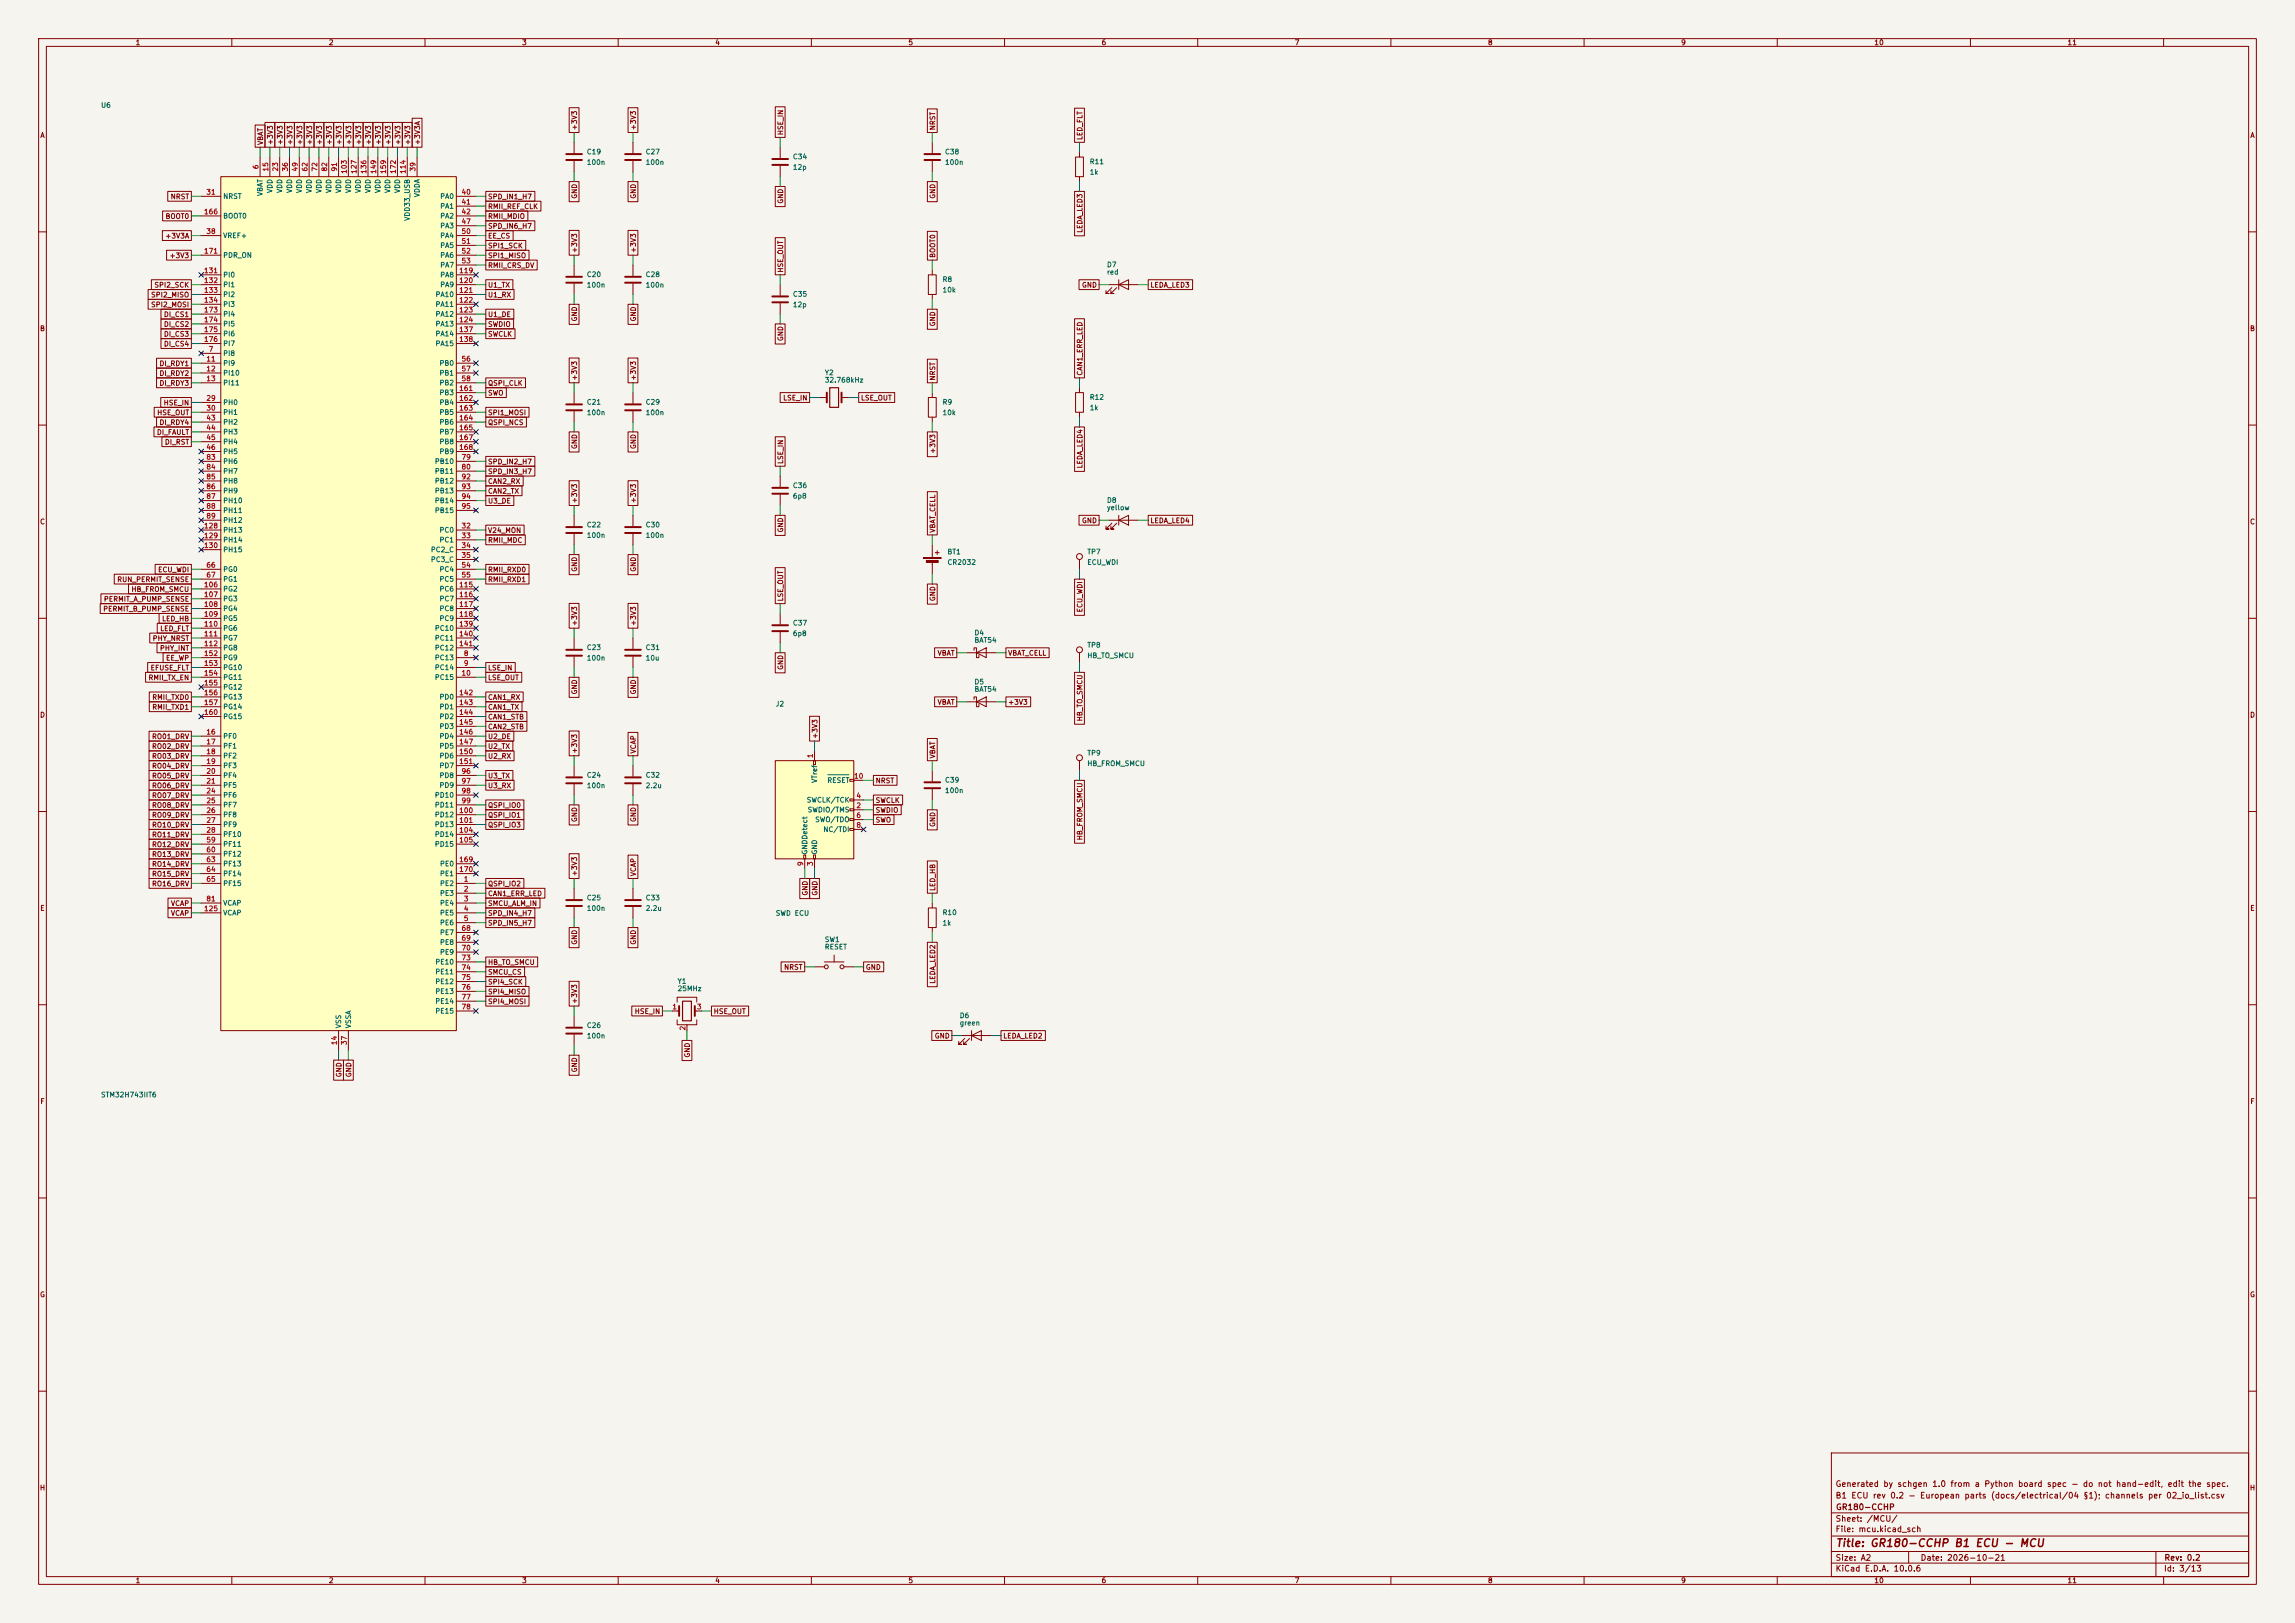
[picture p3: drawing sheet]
<svg xmlns="http://www.w3.org/2000/svg" width="594mm" height="420mm" viewBox="0 0 594 420" stroke-linecap="round" stroke-linejoin="round" font-family="sans-serif">
<defs><g id="words">
<text font-size="2" fill="#840000" x="475" y="400.8">Title: GR180-CCHP B1 ECU - MCU</text>
<g font-size="1.5" fill="#840000">
<text x="475" y="388.1">B1 ECU rev 0.2 - European parts (docs/electrical/04 §1); channels per 02_io_list.csv</text>
<text x="475" y="385.1">Generated by schgen 1.0 from a Python board spec - do not hand-edit, edit the spec.</text>
<text x="475" y="394.1">Sheet: /MCU/</text>
<text x="475.1" y="391.1">GR180-CCHP</text>
<text x="475" y="396.8">File: mcu.kicad_sch</text>
<text x="475" y="407">KiCad E.D.A. 10.0.6</text>
<text x="475" y="404.2">Size: A2</text>
<text x="497" y="404.2">Date: 2026-10-21</text>
<text x="560" y="407">Id: 3/13</text>
<text x="560.1" y="404.2">Rev: 0.2</text>
</g>
<g font-size="1.3" fill="#840000">
<text x="35" y="12">1</text>
<text x="85" y="12">2</text>
<text x="135" y="12">3</text>
<text x="185" y="12">4</text>
<text x="235" y="12">5</text>
<text x="285" y="12">6</text>
<text x="335" y="12">7</text>
<text x="385" y="12">8</text>
<text x="435" y="12">9</text>
<text x="485" y="12">10</text>
<text x="535" y="12">11</text>
<text x="10.3" y="36">A</text>
<text x="149.6" y="33.8" transform="rotate(-90 149.6 33.8)">+3V3</text>
<text x="164.9" y="33.8" transform="rotate(-90 164.9 33.8)">+3V3</text>
<text x="203" y="35.1" transform="rotate(-90 203 35.1)">HSE_IN</text>
<text x="242.4" y="33.8" transform="rotate(-90 242.4 33.8)">NRST</text>
<text x="582.3" y="36">A</text>
<text x="68.4" y="37.7" transform="rotate(-90 68.4 37.7)">VBAT</text>
<text x="70.9" y="37.7" transform="rotate(-90 70.9 37.7)">+3V3</text>
<text x="73.4" y="37.7" transform="rotate(-90 73.4 37.7)">+3V3</text>
<text x="76" y="37.7" transform="rotate(-90 76 37.7)">+3V3</text>
<text x="78.5" y="37.7" transform="rotate(-90 78.5 37.7)">+3V3</text>
<text x="81.1" y="37.7" transform="rotate(-90 81.1 37.7)">+3V3</text>
<text x="83.6" y="37.7" transform="rotate(-90 83.6 37.7)">+3V3</text>
<text x="86.1" y="37.7" transform="rotate(-90 86.1 37.7)">+3V3</text>
<text x="88.7" y="37.7" transform="rotate(-90 88.7 37.7)">+3V3</text>
<text x="91.2" y="37.7" transform="rotate(-90 91.2 37.7)">+3V3</text>
<text x="93.8" y="37.7" transform="rotate(-90 93.8 37.7)">+3V3</text>
<text x="96.3" y="37.7" transform="rotate(-90 96.3 37.7)">+3V3</text>
<text x="98.8" y="37.7" transform="rotate(-90 98.8 37.7)">+3V3</text>
<text x="101.4" y="37.7" transform="rotate(-90 101.4 37.7)">+3V3</text>
<text x="103.9" y="37.7" transform="rotate(-90 103.9 37.7)">+3V3</text>
<text x="106.5" y="37.7" transform="rotate(-90 106.5 37.7)">+3V3</text>
<text x="109" y="37.7" transform="rotate(-90 109 37.7)">+3V3A</text>
<text x="280.5" y="36.4" transform="rotate(-90 280.5 36.4)">LED_FLT</text>
<text x="44" y="51.9">NRST</text>
<text x="126.2" y="51.9">SPD_IN1_H7</text>
<text x="149.6" y="51.6" transform="rotate(-90 149.6 51.6)">GND</text>
<text x="164.9" y="51.6" transform="rotate(-90 164.9 51.6)">GND</text>
<text x="203" y="52.8" transform="rotate(-90 203 52.8)">GND</text>
<text x="242.4" y="51.6" transform="rotate(-90 242.4 51.6)">GND</text>
<text x="42.7" y="56.9">BOOT0</text>
<text x="126.2" y="54.4">RMII_REF_CLK</text>
<text x="126.2" y="56.9">RMII_MDIO</text>
<text x="126.2" y="59.5">SPD_IN6_H7</text>
<text x="42.7" y="62">+3V3A</text>
<text x="126.2" y="62">EE_CS</text>
<text x="126.2" y="64.6">SPI1_SCK</text>
<text x="149.6" y="65.6" transform="rotate(-90 149.6 65.6)">+3V3</text>
<text x="164.9" y="65.6" transform="rotate(-90 164.9 65.6)">+3V3</text>
<text x="280.5" y="60.4" transform="rotate(-90 280.5 60.4)">LEDA_LED3</text>
<text x="43.7" y="67.1">+3V3</text>
<text x="126.2" y="67.1">SPI1_MISO</text>
<text x="126.2" y="69.6">RMII_CRS_DV</text>
<text x="203" y="70.7" transform="rotate(-90 203 70.7)">HSE_OUT</text>
<text x="242.4" y="66.9" transform="rotate(-90 242.4 66.9)">BOOT0</text>
<text x="39" y="77.3">SPI2_MISO</text>
<text x="39.8" y="74.7">SPI2_SCK</text>
<text x="126.2" y="74.7">U1_TX</text>
<text x="126.2" y="77.3">U1_RX</text>
<text x="279.9" y="74.7">GND</text>
<text x="297.6" y="74.7">LEDA_LED3</text>
<text x="39" y="79.8">SPI2_MOSI</text>
<text x="42.3" y="82.3">DI_CS1</text>
<text x="126.2" y="82.3">U1_DE</text>
<text x="149.6" y="83.3" transform="rotate(-90 149.6 83.3)">GND</text>
<text x="164.9" y="83.3" transform="rotate(-90 164.9 83.3)">GND</text>
<text x="10.2" y="86">B</text>
<text x="42.3" y="84.9">DI_CS2</text>
<text x="42.3" y="87.4">DI_CS3</text>
<text x="42.3" y="90">DI_CS4</text>
<text x="126.2" y="87.4">SWCLK</text>
<text x="126.2" y="84.9">SWDIO</text>
<text x="203" y="88.4" transform="rotate(-90 203 88.4)">GND</text>
<text x="242.4" y="84.6" transform="rotate(-90 242.4 84.6)">GND</text>
<text x="582.2" y="86">B</text>
<text x="41.1" y="95">DI_RDY1</text>
<text x="41.1" y="97.6">DI_RDY2</text>
<text x="41.1" y="100.1">DI_RDY3</text>
<text x="126.2" y="100.1">QSPI_CLK</text>
<text x="149.6" y="98.6" transform="rotate(-90 149.6 98.6)">+3V3</text>
<text x="164.9" y="98.6" transform="rotate(-90 164.9 98.6)">+3V3</text>
<text x="242.4" y="98.6" transform="rotate(-90 242.4 98.6)">NRST</text>
<text x="280.5" y="97.3" transform="rotate(-90 280.5 97.3)">CAN1_ERR_LED</text>
<text x="40.5" y="107.7">HSE_OUT</text>
<text x="42.2" y="105.2">HSE_IN</text>
<text x="126.2" y="107.7">SPI1_MOSI</text>
<text x="126.2" y="102.7">SWO</text>
<text x="202.6" y="103.9">LSE_IN</text>
<text x="222.7" y="103.9">LSE_OUT</text>
<text x="40.5" y="112.8">DI_FAULT</text>
<text x="41.1" y="110.3">DI_RDY4</text>
<text x="126.2" y="110.3">QSPI_NCS</text>
<text x="42.5" y="115.4">DI_RST</text>
<text x="149.6" y="116.3" transform="rotate(-90 149.6 116.3)">GND</text>
<text x="164.9" y="116.3" transform="rotate(-90 164.9 116.3)">GND</text>
<text x="242.4" y="117.5" transform="rotate(-90 242.4 117.5)">+3V3</text>
<text x="126.2" y="125.5">CAN2_RX</text>
<text x="126.2" y="123">SPD_IN3_H7</text>
<text x="126.2" y="120.4">SPD_IN2_H7</text>
<text x="203" y="120.2" transform="rotate(-90 203 120.2)">LSE_IN</text>
<text x="280.5" y="121.4" transform="rotate(-90 280.5 121.4)">LEDA_LED4</text>
<text x="126.2" y="130.6">U3_DE</text>
<text x="126.2" y="128.1">CAN2_TX</text>
<text x="149.6" y="130.4" transform="rotate(-90 149.6 130.4)">+3V3</text>
<text x="164.9" y="130.4" transform="rotate(-90 164.9 130.4)">+3V3</text>
<text x="10.2" y="136">C</text>
<text x="203" y="137.9" transform="rotate(-90 203 137.9)">GND</text>
<text x="242.4" y="138" transform="rotate(-90 242.4 138)">VBAT_CELL</text>
<text x="279.9" y="135.7">GND</text>
<text x="297.6" y="135.7">LEDA_LED4</text>
<text x="582.2" y="136">C</text>
<text x="126.2" y="138.2">V24_MON</text>
<text x="126.2" y="140.8">RMII_MDC</text>
<text x="40.8" y="148.4">ECU_WDI</text>
<text x="126.2" y="148.4">RMII_RXD0</text>
<text x="149.6" y="148.1" transform="rotate(-90 149.6 148.1)">GND</text>
<text x="164.9" y="148.1" transform="rotate(-90 164.9 148.1)">GND</text>
<text x="26.8" y="156">PERMIT_A_PUMP_SENSE</text>
<text x="30.2" y="150.9">RUN_PERMIT_SENSE</text>
<text x="33.9" y="153.5">HB_FROM_SMCU</text>
<text x="126.2" y="150.9">RMII_RXD1</text>
<text x="203" y="155.8" transform="rotate(-90 203 155.8)">LSE_OUT</text>
<text x="242.4" y="155.7" transform="rotate(-90 242.4 155.7)">GND</text>
<text x="26.6" y="158.5">PERMIT_B_PUMP_SENSE</text>
<text x="41.8" y="161.1">LED_HB</text>
<text x="280.5" y="158.6" transform="rotate(-90 280.5 158.6)">ECU_WDI</text>
<text x="39.4" y="166.2">PHY_NRST</text>
<text x="41.3" y="163.6">LED_FLT</text>
<text x="149.6" y="162.1" transform="rotate(-90 149.6 162.1)">+3V3</text>
<text x="164.9" y="162.1" transform="rotate(-90 164.9 162.1)">+3V3</text>
<text x="38.8" y="173.8">EFUSE_FLT</text>
<text x="41.3" y="168.7">PHY_INT</text>
<text x="42.8" y="171.2">EE_WP</text>
<text x="126.2" y="173.8">LSE_IN</text>
<text x="203" y="173.5" transform="rotate(-90 203 173.5)">GND</text>
<text x="242.5" y="170">VBAT</text>
<text x="260.8" y="170">VBAT_CELL</text>
<text x="38.3" y="176.3">RMII_TX_EN</text>
<text x="126.2" y="176.3">LSE_OUT</text>
<text x="149.6" y="179.8" transform="rotate(-90 149.6 179.8)">GND</text>
<text x="164.9" y="179.8" transform="rotate(-90 164.9 179.8)">GND</text>
<text x="10.2" y="186">D</text>
<text x="39.3" y="181.4">RMII_TXD0</text>
<text x="39.3" y="183.9">RMII_TXD1</text>
<text x="126.2" y="181.4">CAN1_RX</text>
<text x="126.2" y="183.9">CAN1_TX</text>
<text x="242.5" y="182.7">VBAT</text>
<text x="260.8" y="182.7">+3V3</text>
<text x="582.2" y="186">D</text>
<text x="39.2" y="191.6">RO01_DRV</text>
<text x="126.2" y="186.5">CAN1_STB</text>
<text x="126.2" y="189">CAN2_STB</text>
<text x="126.2" y="191.6">U2_DE</text>
<text x="211.9" y="191.3" transform="rotate(-90 211.9 191.3)">+3V3</text>
<text x="280.5" y="186.8" transform="rotate(-90 280.5 186.8)">HB_TO_SMCU</text>
<text x="39.2" y="194.1">RO02_DRV</text>
<text x="39.2" y="196.6">RO03_DRV</text>
<text x="126.2" y="194.1">U2_TX</text>
<text x="126.2" y="196.6">U2_RX</text>
<text x="149.6" y="195.1" transform="rotate(-90 149.6 195.1)">+3V3</text>
<text x="164.9" y="195.1" transform="rotate(-90 164.9 195.1)">VCAP</text>
<text x="242.4" y="196.4" transform="rotate(-90 242.4 196.4)">VBAT</text>
<text x="39.2" y="199.2">RO04_DRV</text>
<text x="39.2" y="201.7">RO05_DRV</text>
<text x="126.2" y="201.7">U3_TX</text>
<text x="226.5" y="203">NRST</text>
<text x="39.2" y="204.3">RO06_DRV</text>
<text x="39.2" y="206.8">RO07_DRV</text>
<text x="39.2" y="209.3">RO08_DRV</text>
<text x="126.2" y="204.3">U3_RX</text>
<text x="126.2" y="209.3">QSPI_IO0</text>
<text x="226.5" y="208.1">SWCLK</text>
<text x="39.2" y="211.9">RO09_DRV</text>
<text x="39.2" y="214.4">RO10_DRV</text>
<text x="126.2" y="211.9">QSPI_IO1</text>
<text x="126.2" y="214.4">QSPI_IO3</text>
<text x="149.6" y="212.9" transform="rotate(-90 149.6 212.9)">GND</text>
<text x="164.9" y="212.9" transform="rotate(-90 164.9 212.9)">GND</text>
<text x="226.5" y="213.1">SWO</text>
<text x="226.5" y="210.6">SWDIO</text>
<text x="242.4" y="214.1" transform="rotate(-90 242.4 214.1)">GND</text>
<text x="39.2" y="217">RO11_DRV</text>
<text x="39.2" y="219.5">RO12_DRV</text>
<text x="280.5" y="217.6" transform="rotate(-90 280.5 217.6)">HB_FROM_SMCU</text>
<text x="39.2" y="222">RO13_DRV</text>
<text x="39.2" y="224.6">RO14_DRV</text>
<text x="39.2" y="227.1">RO15_DRV</text>
<text x="149.6" y="226.9" transform="rotate(-90 149.6 226.9)">+3V3</text>
<text x="164.9" y="226.9" transform="rotate(-90 164.9 226.9)">VCAP</text>
<text x="39.2" y="229.7">RO16_DRV</text>
<text x="126.2" y="229.7">QSPI_IO2</text>
<text x="126.2" y="232.2">CAN1_ERR_LED</text>
<text x="209.3" y="231.9" transform="rotate(-90 209.3 231.9)">GND</text>
<text x="211.9" y="231.9" transform="rotate(-90 211.9 231.9)">GND</text>
<text x="242.4" y="230.7" transform="rotate(-90 242.4 230.7)">LED_HB</text>
<text x="10.3" y="236">E</text>
<text x="44.1" y="237.3">VCAP</text>
<text x="44.1" y="234.7">VCAP</text>
<text x="126.2" y="234.7">SMCU_ALM_IN</text>
<text x="126.2" y="237.3">SPD_IN4_H7</text>
<text x="126.2" y="239.8">SPD_IN5_H7</text>
<text x="582.3" y="236">E</text>
<text x="149.6" y="244.6" transform="rotate(-90 149.6 244.6)">GND</text>
<text x="164.9" y="244.6" transform="rotate(-90 164.9 244.6)">GND</text>
<text x="126.2" y="250">HB_TO_SMCU</text>
<text x="202.8" y="251.2">NRST</text>
<text x="224" y="251.2">GND</text>
<text x="126.2" y="252.5">SMCU_CS</text>
<text x="126.2" y="255.1">SPI4_SCK</text>
<text x="126.2" y="257.6">SPI4_MISO</text>
<text x="242.4" y="254.7" transform="rotate(-90 242.4 254.7)">LEDA_LED2</text>
<text x="126.2" y="260.1">SPI4_MOSI</text>
<text x="149.6" y="259.9" transform="rotate(-90 149.6 259.9)">+3V3</text>
<text x="164.2" y="262.7">HSE_IN</text>
<text x="184.6" y="262.7">HSE_OUT</text>
<text x="241.8" y="269">GND</text>
<text x="259.5" y="269">LEDA_LED2</text>
<text x="178.9" y="273.8" transform="rotate(-90 178.9 273.8)">GND</text>
<text x="88.7" y="278.9" transform="rotate(-90 88.7 278.9)">GND</text>
<text x="91.2" y="278.9" transform="rotate(-90 91.2 278.9)">GND</text>
<text x="149.6" y="277.6" transform="rotate(-90 149.6 277.6)">GND</text>
<text x="10.3" y="286">F</text>
<text x="582.3" y="286">F</text>
<text x="10.2" y="336">G</text>
<text x="582.2" y="336">G</text>
<text x="10.2" y="386">H</text>
<text x="582.2" y="386">H</text>
<text x="35" y="410">1</text>
<text x="85" y="410">2</text>
<text x="135" y="410">3</text>
<text x="185" y="410">4</text>
<text x="235" y="410">5</text>
<text x="285" y="410">6</text>
<text x="335" y="410">7</text>
<text x="385" y="410">8</text>
<text x="435" y="410">9</text>
<text x="485" y="410">10</text>
<text x="535" y="410">11</text>
</g>
<g font-size="1.3" fill="#006464">
<text x="26" y="28.2">U6</text>
<text x="151.7" y="40.2">C19</text>
<text x="167" y="40.2">C27</text>
<text x="205.1" y="41.5">C34</text>
<text x="244.5" y="40.2">C38</text>
<text x="151.7" y="43">100n</text>
<text x="167" y="43">100n</text>
<text x="205.1" y="44.2">12p</text>
<text x="244.5" y="43">100n</text>
<text x="281.9" y="42.8">R11</text>
<text x="281.9" y="45.5">1k</text>
<text x="57.6" y="51.8">NRST</text>
<text x="68.3" y="50.9" transform="rotate(-90 68.3 50.9)">VBAT</text>
<text x="70.8" y="50.1" transform="rotate(-90 70.8 50.1)">VDD</text>
<text x="73.4" y="50.1" transform="rotate(-90 73.4 50.1)">VDD</text>
<text x="75.9" y="50.1" transform="rotate(-90 75.9 50.1)">VDD</text>
<text x="78.4" y="50.1" transform="rotate(-90 78.4 50.1)">VDD</text>
<text x="81" y="50.1" transform="rotate(-90 81 50.1)">VDD</text>
<text x="83.5" y="50.1" transform="rotate(-90 83.5 50.1)">VDD</text>
<text x="86.1" y="50.1" transform="rotate(-90 86.1 50.1)">VDD</text>
<text x="88.6" y="50.1" transform="rotate(-90 88.6 50.1)">VDD</text>
<text x="91.1" y="50.1" transform="rotate(-90 91.1 50.1)">VDD</text>
<text x="93.7" y="50.1" transform="rotate(-90 93.7 50.1)">VDD</text>
<text x="96.2" y="50.1" transform="rotate(-90 96.2 50.1)">VDD</text>
<text x="98.8" y="50.1" transform="rotate(-90 98.8 50.1)">VDD</text>
<text x="101.3" y="50.1" transform="rotate(-90 101.3 50.1)">VDD</text>
<text x="103.8" y="50.1" transform="rotate(-90 103.8 50.1)">VDD</text>
<text x="108.9" y="51.2" transform="rotate(-90 108.9 51.2)">VDDA</text>
<text x="113.8" y="51.8">PA0</text>
<text x="57.6" y="56.8">BOOT0</text>
<text x="106.4" y="57.3" transform="rotate(-90 106.4 57.3)">VDD33_USB</text>
<text x="113.8" y="54.3">PA1</text>
<text x="113.8" y="56.8">PA2</text>
<text x="113.8" y="59.4">PA3</text>
<text x="57.6" y="61.9">VREF+</text>
<text x="113.8" y="61.9">PA4</text>
<text x="113.8" y="64.5">PA5</text>
<text x="57.6" y="67">PDR_ON</text>
<text x="113.8" y="67">PA6</text>
<text x="113.8" y="69.5">PA7</text>
<text x="151.7" y="72">C20</text>
<text x="167" y="72">C28</text>
<text x="286.4" y="69.5">D7</text>
<text x="286.4" y="71.4">red</text>
<text x="57.6" y="72.1">PI0</text>
<text x="57.6" y="74.6">PI1</text>
<text x="57.6" y="77.2">PI2</text>
<text x="112.6" y="77.2">PA10</text>
<text x="113.8" y="72.1">PA8</text>
<text x="113.8" y="74.6">PA9</text>
<text x="151.7" y="74.7">100n</text>
<text x="167" y="74.7">100n</text>
<text x="205.1" y="77.1">C35</text>
<text x="243.8" y="73.3">R8</text>
<text x="243.8" y="76">10k</text>
<text x="57.6" y="79.7">PI3</text>
<text x="57.6" y="82.2">PI4</text>
<text x="112.6" y="79.7">PA11</text>
<text x="112.6" y="82.2">PA12</text>
<text x="205.1" y="79.8">12p</text>
<text x="57.6" y="84.8">PI5</text>
<text x="57.6" y="87.3">PI6</text>
<text x="57.6" y="89.9">PI7</text>
<text x="112.6" y="84.8">PA13</text>
<text x="112.6" y="87.3">PA14</text>
<text x="112.6" y="89.9">PA15</text>
<text x="57.6" y="92.4">PI8</text>
<text x="57.6" y="94.9">PI9</text>
<text x="113.6" y="94.9">PB0</text>
<text x="57.6" y="97.5">PI10</text>
<text x="57.6" y="100">PI11</text>
<text x="113.6" y="97.5">PB1</text>
<text x="113.6" y="100">PB2</text>
<text x="213.3" y="97.4">Y2</text>
<text x="213.3" y="99.3">32.768kHz</text>
<text x="57.6" y="105.1">PH0</text>
<text x="57.6" y="107.6">PH1</text>
<text x="113.6" y="102.6">PB3</text>
<text x="113.6" y="105.1">PB4</text>
<text x="113.6" y="107.6">PB5</text>
<text x="151.7" y="105">C21</text>
<text x="151.7" y="107.7">100n</text>
<text x="167" y="105">C29</text>
<text x="167" y="107.7">100n</text>
<text x="243.8" y="105">R9</text>
<text x="243.8" y="107.7">10k</text>
<text x="281.9" y="103.7">R12</text>
<text x="281.9" y="106.5">1k</text>
<text x="57.6" y="110.2">PH2</text>
<text x="57.6" y="112.7">PH3</text>
<text x="113.6" y="110.2">PB6</text>
<text x="113.6" y="112.7">PB7</text>
<text x="57.6" y="115.3">PH4</text>
<text x="57.6" y="117.8">PH5</text>
<text x="113.6" y="115.3">PB8</text>
<text x="113.6" y="117.8">PB9</text>
<text x="57.6" y="120.3">PH6</text>
<text x="57.6" y="122.9">PH7</text>
<text x="57.6" y="125.4">PH8</text>
<text x="112.4" y="120.3">PB10</text>
<text x="112.4" y="122.9">PB11</text>
<text x="112.4" y="125.4">PB12</text>
<text x="57.6" y="128">PH9</text>
<text x="57.6" y="130.5">PH10</text>
<text x="112.4" y="128">PB13</text>
<text x="112.4" y="130.5">PB14</text>
<text x="205.1" y="126.6">C36</text>
<text x="205.1" y="129.3">6p8</text>
<text x="286.4" y="130.4">D8</text>
<text x="57.6" y="133">PH11</text>
<text x="57.6" y="135.6">PH12</text>
<text x="112.4" y="133">PB15</text>
<text x="151.7" y="136.8">C22</text>
<text x="167" y="136.8">C30</text>
<text x="286.4" y="132.3">yellow</text>
<text x="57.6" y="138.1">PH13</text>
<text x="57.6" y="140.7">PH14</text>
<text x="57.6" y="143.2">PH15</text>
<text x="111.4" y="143.2">PC2_C</text>
<text x="113.6" y="138.1">PC0</text>
<text x="113.6" y="140.7">PC1</text>
<text x="151.7" y="139.5">100n</text>
<text x="167" y="139.5">100n</text>
<text x="245.1" y="143.7">BT1</text>
<text x="281.3" y="143.7">TP7</text>
<text x="57.6" y="148.3">PG0</text>
<text x="111.4" y="145.7">PC3_C</text>
<text x="113.6" y="148.3">PC4</text>
<text x="245.1" y="146.5">CR2032</text>
<text x="281.3" y="146.5">ECU_WDI</text>
<text x="57.6" y="150.8">PG1</text>
<text x="57.6" y="153.4">PG2</text>
<text x="57.6" y="155.9">PG3</text>
<text x="113.6" y="150.8">PC5</text>
<text x="113.6" y="153.4">PC6</text>
<text x="113.6" y="155.9">PC7</text>
<text x="57.6" y="158.4">PG4</text>
<text x="57.6" y="161">PG5</text>
<text x="113.6" y="158.4">PC8</text>
<text x="113.6" y="161">PC9</text>
<text x="57.6" y="163.5">PG6</text>
<text x="57.6" y="166.1">PG7</text>
<text x="112.4" y="163.5">PC10</text>
<text x="112.4" y="166.1">PC11</text>
<text x="205.1" y="162.2">C37</text>
<text x="205.1" y="164.9">6p8</text>
<text x="252.1" y="164.7">D4</text>
<text x="252.1" y="166.6">BAT54</text>
<text x="281.3" y="167.9">TP8</text>
<text x="57.6" y="168.6">PG8</text>
<text x="57.6" y="171.1">PG9</text>
<text x="57.6" y="173.7">PG10</text>
<text x="112.4" y="171.1">PC13</text>
<text x="112.4" y="173.7">PC14</text>
<text x="112.4" y="168.6">PC12</text>
<text x="151.7" y="168.5">C23</text>
<text x="151.7" y="171.2">100n</text>
<text x="167" y="168.5">C31</text>
<text x="167" y="171.2">10u</text>
<text x="281.3" y="170.6">HB_TO_SMCU</text>
<text x="57.6" y="176.2">PG11</text>
<text x="57.6" y="178.8">PG12</text>
<text x="112.4" y="176.2">PC15</text>
<text x="252.1" y="177.4">D5</text>
<text x="252.1" y="179.3">BAT54</text>
<text x="57.6" y="181.3">PG13</text>
<text x="57.6" y="183.8">PG14</text>
<text x="113.6" y="181.3">PD0</text>
<text x="113.6" y="183.8">PD1</text>
<text x="200.6" y="183.1">J2</text>
<text x="57.6" y="191.5">PF0</text>
<text x="57.6" y="186.4">PG15</text>
<text x="113.6" y="186.4">PD2</text>
<text x="113.6" y="188.9">PD3</text>
<text x="113.6" y="191.5">PD4</text>
<text x="57.6" y="194">PF1</text>
<text x="57.6" y="196.5">PF2</text>
<text x="113.6" y="194">PD5</text>
<text x="113.6" y="196.5">PD6</text>
<text x="281.3" y="195.8">TP9</text>
<text x="57.6" y="199.1">PF3</text>
<text x="57.6" y="201.6">PF4</text>
<text x="113.6" y="201.6">PD8</text>
<text x="113.6" y="199.1">PD7</text>
<text x="151.7" y="201.5">C24</text>
<text x="167" y="201.5">C32</text>
<text x="211.8" y="202.7" transform="rotate(-90 211.8 202.7)">VTref</text>
<text x="214" y="202.9">RESET</text>
<text x="244.5" y="202.8">C39</text>
<text x="281.3" y="198.5">HB_FROM_SMCU</text>
<text x="57.6" y="204.2">PF5</text>
<text x="57.6" y="206.7">PF6</text>
<text x="57.6" y="209.2">PF7</text>
<text x="112.4" y="206.7">PD10</text>
<text x="112.4" y="209.2">PD11</text>
<text x="113.6" y="204.2">PD9</text>
<text x="151.7" y="204.3">100n</text>
<text x="167" y="204.3">2.2u</text>
<text x="208.7" y="208">SWCLK/TCK</text>
<text x="244.5" y="205.5">100n</text>
<text x="57.6" y="211.8">PF8</text>
<text x="57.6" y="214.3">PF9</text>
<text x="112.4" y="211.8">PD12</text>
<text x="112.4" y="214.3">PD13</text>
<text x="208.9" y="210.5">SWDIO/TMS</text>
<text x="210.8" y="213.1">SWO/TDO</text>
<text x="213" y="215.6">NC/TDI</text>
<text x="57.6" y="216.9">PF10</text>
<text x="57.6" y="219.4">PF11</text>
<text x="57.6" y="221.9">PF12</text>
<text x="112.4" y="216.9">PD14</text>
<text x="112.4" y="219.4">PD15</text>
<text x="209.2" y="221.3" transform="rotate(-90 209.2 221.3)">GNDDetect</text>
<text x="211.8" y="221.3" transform="rotate(-90 211.8 221.3)">GND</text>
<text x="57.6" y="224.5">PF13</text>
<text x="57.6" y="227">PF14</text>
<text x="113.7" y="224.5">PE0</text>
<text x="113.7" y="227">PE1</text>
<text x="57.6" y="229.6">PF15</text>
<text x="113.7" y="229.6">PE2</text>
<text x="113.7" y="232.1">PE3</text>
<text x="151.7" y="233.3">C25</text>
<text x="167" y="233.3">C33</text>
<text x="57.6" y="234.6">VCAP</text>
<text x="57.6" y="237.2">VCAP</text>
<text x="113.7" y="234.6">PE4</text>
<text x="113.7" y="237.2">PE5</text>
<text x="113.7" y="239.7">PE6</text>
<text x="151.7" y="236">100n</text>
<text x="167" y="236">2.2u</text>
<text x="200.6" y="237.3">SWD ECU</text>
<text x="243.8" y="237.1">R10</text>
<text x="243.8" y="239.8">1k</text>
<text x="113.7" y="242.3">PE7</text>
<text x="113.7" y="244.8">PE8</text>
<text x="213.3" y="244.1">SW1</text>
<text x="213.3" y="246">RESET</text>
<text x="112.5" y="249.9">PE10</text>
<text x="113.7" y="247.3">PE9</text>
<text x="112.5" y="252.4">PE11</text>
<text x="112.5" y="255">PE12</text>
<text x="112.5" y="257.5">PE13</text>
<text x="175.2" y="254.9">Y1</text>
<text x="175.2" y="256.8">25MHz</text>
<text x="112.5" y="260">PE14</text>
<text x="112.5" y="262.6">PE15</text>
<text x="248.3" y="263.8">D6</text>
<text x="88.6" y="266.2" transform="rotate(-90 88.6 266.2)">VSS</text>
<text x="91.1" y="266.2" transform="rotate(-90 91.1 266.2)">VSSA</text>
<text x="151.7" y="266.3">C26</text>
<text x="151.7" y="269">100n</text>
<text x="248.3" y="265.7">green</text>
<text x="26" y="284.3">STM32H743IIT6</text>
</g>
<g font-size="1.3" fill="#a90000">
<text x="67.2" y="43.9" transform="rotate(-90 67.2 43.9)">6</text>
<text x="69.7" y="44.5" transform="rotate(-90 69.7 44.5)">15</text>
<text x="72.3" y="44.5" transform="rotate(-90 72.3 44.5)">23</text>
<text x="74.8" y="44.5" transform="rotate(-90 74.8 44.5)">36</text>
<text x="77.3" y="44.5" transform="rotate(-90 77.3 44.5)">49</text>
<text x="79.9" y="44.5" transform="rotate(-90 79.9 44.5)">62</text>
<text x="82.4" y="44.5" transform="rotate(-90 82.4 44.5)">72</text>
<text x="85" y="44.5" transform="rotate(-90 85 44.5)">82</text>
<text x="87.5" y="44.5" transform="rotate(-90 87.5 44.5)">91</text>
<text x="90" y="45.1" transform="rotate(-90 90 45.1)">103</text>
<text x="92.6" y="45.1" transform="rotate(-90 92.6 45.1)">127</text>
<text x="95.1" y="45.1" transform="rotate(-90 95.1 45.1)">136</text>
<text x="97.7" y="45.1" transform="rotate(-90 97.7 45.1)">149</text>
<text x="100.2" y="45.1" transform="rotate(-90 100.2 45.1)">159</text>
<text x="102.7" y="45.1" transform="rotate(-90 102.7 45.1)">172</text>
<text x="105.3" y="45.1" transform="rotate(-90 105.3 45.1)">114</text>
<text x="107.8" y="44.5" transform="rotate(-90 107.8 44.5)">39</text>
<text x="53.3" y="50.7">31</text>
<text x="119.3" y="50.7">40</text>
<text x="119.3" y="53.2">41</text>
<text x="52.7" y="55.7">166</text>
<text x="119.3" y="55.7">42</text>
<text x="119.3" y="58.3">47</text>
<text x="52.7" y="65.9">171</text>
<text x="53.3" y="60.8">38</text>
<text x="119.3" y="60.8">50</text>
<text x="119.3" y="63.4">51</text>
<text x="119.3" y="65.9">52</text>
<text x="52.7" y="71">131</text>
<text x="118.7" y="71">119</text>
<text x="119.3" y="68.4">53</text>
<text x="52.7" y="73.5">132</text>
<text x="52.7" y="76.1">133</text>
<text x="118.7" y="73.5">120</text>
<text x="118.7" y="76.1">121</text>
<text x="52.7" y="78.6">134</text>
<text x="52.7" y="81.1">173</text>
<text x="52.7" y="83.7">174</text>
<text x="118.7" y="78.6">122</text>
<text x="118.7" y="81.1">123</text>
<text x="118.7" y="83.7">124</text>
<text x="52.7" y="86.2">175</text>
<text x="52.7" y="88.8">176</text>
<text x="118.7" y="86.2">137</text>
<text x="118.7" y="88.8">138</text>
<text x="53.3" y="93.8">11</text>
<text x="53.9" y="91.3">7</text>
<text x="119.3" y="93.8">56</text>
<text x="53.3" y="96.4">12</text>
<text x="53.3" y="98.9">13</text>
<text x="118.7" y="101.5">161</text>
<text x="119.3" y="96.4">57</text>
<text x="119.3" y="98.9">58</text>
<text x="53.3" y="104">29</text>
<text x="53.3" y="106.5">30</text>
<text x="118.7" y="104">162</text>
<text x="118.7" y="106.5">163</text>
<text x="53.3" y="109.1">43</text>
<text x="53.3" y="111.6">44</text>
<text x="118.7" y="109.1">164</text>
<text x="118.7" y="111.6">165</text>
<text x="53.3" y="114.2">45</text>
<text x="53.3" y="116.7">46</text>
<text x="53.3" y="119.2">83</text>
<text x="118.7" y="114.2">167</text>
<text x="118.7" y="116.7">168</text>
<text x="119.3" y="119.2">79</text>
<text x="53.3" y="121.8">84</text>
<text x="53.3" y="124.3">85</text>
<text x="119.3" y="121.8">80</text>
<text x="119.3" y="124.3">92</text>
<text x="53.3" y="126.9">86</text>
<text x="53.3" y="129.4">87</text>
<text x="53.3" y="131.9">88</text>
<text x="119.3" y="126.9">93</text>
<text x="119.3" y="129.4">94</text>
<text x="119.3" y="131.9">95</text>
<text x="52.7" y="137">128</text>
<text x="53.3" y="134.5">89</text>
<text x="119.3" y="137">32</text>
<text x="52.7" y="139.6">129</text>
<text x="52.7" y="142.1">130</text>
<text x="119.3" y="139.6">33</text>
<text x="119.3" y="142.1">34</text>
<text x="53.3" y="147.2">66</text>
<text x="53.3" y="149.7">67</text>
<text x="119.3" y="144.6">35</text>
<text x="119.3" y="147.2">54</text>
<text x="119.3" y="149.7">55</text>
<text x="52.7" y="152.3">106</text>
<text x="52.7" y="154.8">107</text>
<text x="118.7" y="152.3">115</text>
<text x="118.7" y="154.8">116</text>
<text x="52.7" y="157.3">108</text>
<text x="52.7" y="159.9">109</text>
<text x="118.7" y="157.3">117</text>
<text x="118.7" y="159.9">118</text>
<text x="52.7" y="162.4">110</text>
<text x="52.7" y="165">111</text>
<text x="52.7" y="167.5">112</text>
<text x="118.7" y="162.4">139</text>
<text x="118.7" y="165">140</text>
<text x="118.7" y="167.5">141</text>
<text x="52.7" y="170">152</text>
<text x="52.7" y="172.6">153</text>
<text x="119.9" y="170">8</text>
<text x="119.9" y="172.6">9</text>
<text x="52.7" y="175.1">154</text>
<text x="52.7" y="177.7">155</text>
<text x="119.3" y="175.1">10</text>
<text x="52.7" y="180.2">156</text>
<text x="52.7" y="182.7">157</text>
<text x="52.7" y="185.3">160</text>
<text x="118.7" y="180.2">142</text>
<text x="118.7" y="182.7">143</text>
<text x="118.7" y="185.3">144</text>
<text x="53.3" y="190.4">16</text>
<text x="118.7" y="187.8">145</text>
<text x="118.7" y="190.4">146</text>
<text x="53.3" y="192.9">17</text>
<text x="53.3" y="195.4">18</text>
<text x="53.3" y="198">19</text>
<text x="118.7" y="192.9">147</text>
<text x="118.7" y="195.4">150</text>
<text x="118.7" y="198">151</text>
<text x="210.7" y="196.3" transform="rotate(-90 210.7 196.3)">1</text>
<text x="53.3" y="200.5">20</text>
<text x="53.3" y="203.1">21</text>
<text x="119.3" y="200.5">96</text>
<text x="119.3" y="203.1">97</text>
<text x="220.9" y="201.8">10</text>
<text x="53.3" y="205.6">24</text>
<text x="53.3" y="208.1">25</text>
<text x="119.3" y="205.6">98</text>
<text x="119.3" y="208.1">99</text>
<text x="221.5" y="209.4">2</text>
<text x="221.5" y="206.9">4</text>
<text x="53.3" y="210.7">26</text>
<text x="53.3" y="213.2">27</text>
<text x="53.3" y="215.8">28</text>
<text x="118.7" y="210.7">100</text>
<text x="118.7" y="213.2">101</text>
<text x="118.7" y="215.8">104</text>
<text x="221.5" y="212">6</text>
<text x="221.5" y="214.5">8</text>
<text x="53.3" y="218.3">59</text>
<text x="53.3" y="220.8">60</text>
<text x="118.7" y="218.3">105</text>
<text x="53.3" y="223.4">63</text>
<text x="53.3" y="225.9">64</text>
<text x="118.7" y="223.4">169</text>
<text x="118.7" y="225.9">170</text>
<text x="208.1" y="224.3" transform="rotate(-90 208.1 224.3)">9</text>
<text x="210.7" y="224.3" transform="rotate(-90 210.7 224.3)">3</text>
<text x="53.3" y="228.5">65</text>
<text x="53.3" y="233.5">81</text>
<text x="119.9" y="228.5">1</text>
<text x="119.9" y="231">2</text>
<text x="119.9" y="233.5">3</text>
<text x="52.7" y="236.1">125</text>
<text x="119.9" y="236.1">4</text>
<text x="119.9" y="238.6">5</text>
<text x="119.3" y="241.2">68</text>
<text x="119.3" y="243.7">69</text>
<text x="119.3" y="246.2">70</text>
<text x="119.3" y="248.8">73</text>
<text x="119.3" y="251.3">74</text>
<text x="119.3" y="253.9">75</text>
<text x="119.3" y="256.4">76</text>
<text x="119.3" y="258.9">77</text>
<text x="119.3" y="261.5">78</text>
<text x="173.9" y="261.5">1</text>
<text x="180.2" y="261.5">3</text>
<text x="177.7" y="266.8" transform="rotate(-90 177.7 266.8)">2</text>
<text x="87.5" y="270.6" transform="rotate(-90 87.5 270.6)">14</text>
<text x="90" y="270.6" transform="rotate(-90 90 270.6)">37</text>
</g>
</g></defs>
<path d="M0 0h594v420h-594z" fill="#f5f4ef" stroke="#f5f4ef" stroke-width=".26"/>
<g fill="none" stroke="#840000" stroke-width=".26">
<path d="M10 10h574v400h-574zM12 12h570v396h-570zM60 10v2M110 10v2M160 10v2M210 10v2M260 10v2M310 10v2M360 10v2M410 10v2M460 10v2M510 10v2"/>
<path d="M560 10v2M201.9 38.1v2.8M241.3 36.8v2.8M279.4 39.4v1.2M201.9 42.9v2.8M241.3 41.7v2.8M278.4 40.6h2v5.1h-2zM279.4 45.7v1.3M10 60h2M287 73.7h7.6M287.8 74.4l-1.5 1.5h.7h-.7v-.7M289.1 74.4l-1.6 1.5h.8h-.8v-.7"/>
<path d="M289.6 73.7l2.5-1.3v2.5zM289.6 72.4v2.5M582 60h2M10 110h2M278.4 101.6h2v5.1h-2zM279.4 100.3v1.3M279.4 106.7v1.3M582 110h2M241.3 141v3.3M241.3 145.3v3.3M242.1 143h1M242.6 142.5v1"/>
<path d="M279.4 144.8v2.5M10 160h2M148.6 165.1v2.8M148.6 169.9v2.8M582 160h2M241.3 199.4v2.8M10 210h2M241.3 204.2v2.8M582 210h2M240.3 235h2v5h-2zM241.3 233.7v1.3M241.3 240v1.3"/>
<path d="M10 260h2M248.9 268h7.6M249.7 268.7l-1.5 1.6h.7h-.7v-.8M251 268.7l-1.6 1.6h.8h-.8v-.8M251.5 268l2.5-1.3v2.5zM251.5 266.7v2.5M582 260h2M10 310h2M582 310h2M10 360h2M474 376h108v32h-108zM582 360h2"/>
<path d="M474 397.5h108M474 391.5h108M60 408v2M110 408v2M160 408v2M210 408v2M260 408v2M310 408v2M360 408v2M410 408v2M460 408v2M474 404.5h108"/>
<path d="M474 401.5h108M494 401.5v3M510 408v2M558 401.5v6.5M560 408v2"/>
<circle cx="279.4" cy="144" r=".76"/>
</g>
<path d="M239.3 39.9h4M199.9 41.1h4.1M199.9 42.7h4.1M239.3 41.4h4M146.6 168.1h4M146.6 169.7h4M239.3 202.4h4M239.3 204h4" fill="none" stroke="#840000" stroke-width=".51"/>
<g fill="#840000" stroke="#840000" stroke-width=".26">
<path d="M239 144.3h4.6v.2h-4.6z"/>
<path d="M239.8 145h3v.5h-3z"/>
</g>
<path d="M200.7 196.9h20.3v25.4h-20.3z" fill="#ffffc2"/>
<g fill="none" stroke="#840000" stroke-width=".26">
<path d="M201.9 73.7v2.8M201.9 78.5v2.8M240.3 71.1h2v5.1h-2zM241.3 69.9v1.2M241.3 76.2v1.3M148.6 101.6v2.8M148.6 106.4v2.8M163.8 101.6v2.8M163.8 106.4v2.8M212.1 102.9h1.9M217.8 102.9h1.9M240.3 102.9h2v5.1h-2z"/>
<path d="M241.3 101.6v1.3M241.3 108v1.2M148.6 133.4v2.7M148.6 138.2v2.8M163.8 133.4v2.7M163.8 138.2v2.8M201.9 123.2v2.8M201.9 128v2.8M201.9 158.8v2.7M201.9 163.6v2.8M250.2 168.9h7.6M252.1 168.3v-.7h.6v2.6h.7v-.7"/>
<path d="M252.7 168.9l2.6-1.3v2.6zM279.4 168.9v2.6M200.7 196.9h20.3v25.4h-20.3zM210.6 196.9h.5v1h-.5zM210.8 194.3v2.6M250.2 181.6h7.6M252.1 181v-.7h.6v2.6h.7v-.7M252.7 181.6l2.6-1.3v2.6zM279.4 196.9v2.5M220 206.8h1v.5h-1zM220 201.7h1v.5h-1zM220 209.3h1v.5h-1z"/>
<path d="M220 211.8h1v.5h-1zM220 214.4h1v.5h-1zM221 209.6h2.5M221 207h2.5M221 212.1h2.5M221 214.6h2.5M221 201.9h2.5M208 221.2h.5v1.1h-.5zM208.3 222.3v2.5M210.6 221.2h.5v1.1h-.5zM210.8 222.3v2.5M175.3 259.3v-1.2h5v1.2"/>
<path d="M210.8 250.2h2.6M213.4 248.9h5M215.9 247.1v1.8M218.4 250.2h2.6M174 261.6h1.8M175.3 263.9v1.3h5v-1.3M177.8 265.2v1.5M179.8 261.6h1.8"/>
<circle cx="279.4" cy="168.1" r=".76"/>
<circle cx="279.4" cy="196.1" r=".76"/>
<circle cx="213.9" cy="250.2" r=".51"/>
<circle cx="217.9" cy="250.2" r=".51"/>
</g>
<path d="M214.2 200.5h5.5" fill="none" stroke="#006464" stroke-width=".26"/>
<g fill="none" stroke="#840000" stroke-width=".51">
<path d="M199.9 76.7h4.1M199.9 78.2h4.1M146.6 104.6h4M146.6 106.2h4M161.8 104.6h4.1M161.8 106.2h4.1M214 101.6v2.5M217.8 101.6v2.5M146.6 136.4h4M146.6 137.9h4M161.8 136.4h4.1M161.8 137.9h4.1"/>
<path d="M199.9 126.2h4.1M199.9 127.8h4.1M199.9 161.8h4.1M199.9 163.3h4.1M175.8 260.4v2.5M179.8 260.4v2.5"/>
</g>
<path d="M214.8 100.3h2.2v5.1h-2.2zM176.7 259.1h2.2v5.1h-2.2z" fill="none" stroke="#840000" stroke-width=".3"/>
<path d="M57.1 45.7h61v221h-61z" fill="#ffffc2"/>
<g fill="none" stroke="#840000" stroke-width=".26">
<path d="M66 32.4h2.6v5.7h-2.6zM68.6 31.7h2.5v6.4h-2.5zM71.1 31.7h2.6v6.4h-2.6zM73.7 31.7h2.5v6.4h-2.5zM76.2 31.7h2.5v6.4h-2.5zM78.7 31.7h2.6v6.4h-2.6zM81.3 31.7h2.5v6.4h-2.5zM83.8 31.7h2.6v6.4h-2.6zM86.4 31.7h2.5v6.4h-2.5zM88.9 31.7h2.5v6.4h-2.5zM91.4 31.7h2.6v6.4h-2.6zM94 31.7h2.5v6.4h-2.5z"/>
<path d="M96.5 31.7h2.6v6.4h-2.6zM99.1 31.7h2.5v6.4h-2.5zM101.6 31.7h2.5v6.4h-2.5zM104.1 31.7h2.6v6.4h-2.6zM106.7 30.6h2.5v7.5h-2.5zM147.3 27.9h2.6v6.4h-2.6zM148.6 36.8v2.8M162.6 27.9h2.5v6.4h-2.5zM163.8 36.8v2.8M200.7 27.6h2.5v8h-2.5zM240 28.2h2.6v6.1h-2.6zM278.1 28h2.6v8.8h-2.6z"/>
<path d="M42 59.7h7.5v2.5h-7.5zM42.1 54.6h7.4v2.6h-7.4zM43.4 49.5h6.1v2.6h-6.1zM52.1 50.8h5M52.1 55.9h5M57.1 45.7h61v221h-61zM67.3 40.6v5.1M69.8 40.6v5.1M72.4 40.6v5.1M74.9 40.6v5.1M77.5 40.6v5.1M80 40.6v5.1"/>
<path d="M82.5 40.6v5.1M85.1 40.6v5.1M87.6 40.6v5.1M90.2 40.6v5.1M92.7 40.6v5.1M95.2 40.6v5.1M97.8 40.6v5.1M100.3 40.6v5.1M102.9 40.6v5.1M105.4 40.6v5.1M107.9 40.6v5.1M118.1 50.8h5.1"/>
<path d="M118.1 53.3h5.1M118.1 55.9h5.1M118.1 58.4h5.1M125.7 49.5h12.7v2.6h-12.7zM125.7 52.1h14.3v2.5h-14.3zM125.7 54.6h10.9v2.6h-10.9zM125.7 57.1h12.7v2.6h-12.7zM125.7 59.7h7.1v2.5h-7.1zM147.3 47h2.6v5.2h-2.6zM147.3 59.6h2.6v6.4h-2.6zM148.6 41.7v2.8M162.6 47h2.5v5.2h-2.5z"/>
<path d="M162.6 59.6h2.5v6.4h-2.5zM163.8 41.7v2.8M200.7 48.3h2.5v5.2h-2.5zM240 59.9h2.6v7.4h-2.6zM240 47h2.6v5.2h-2.6zM278.1 49.5h2.6v11.5h-2.6zM38.3 74.9h11.2v2.6h-11.2zM38.3 77.5h11.2v2.5h-11.2zM39.2 72.4h10.3v2.5h-10.3zM43.1 64.8h6.4v2.5h-6.4zM52.1 61h5M52.1 66h5"/>
<path d="M52.1 71.1h5M52.1 73.7h5M52.1 76.2h5M52.1 78.7h5M118.1 61h5.1M118.1 63.5h5.1M118.1 66h5.1M118.1 68.6h5.1M118.1 71.1h5.1M118.1 73.7h5.1M118.1 76.2h5.1M118.1 78.7h5.1"/>
<path d="M125.7 72.4h7v2.5h-7zM125.7 74.9h7.4v2.6h-7.4zM125.7 62.2h10.4v2.6h-10.4zM125.7 64.8h11.2v2.5h-11.2zM125.7 67.3h13.3v2.6h-13.3zM147.3 78.7h2.6v5.2h-2.6zM148.6 68.6v2.8M148.6 73.4v2.8M162.6 78.7h2.5v5.2h-2.5zM163.8 68.6v2.8M163.8 73.4v2.8M200.7 61.5h2.5v9.6h-2.5z"/>
<path d="M279.3 72.4h5.2v2.5h-5.2zM297.2 72.4h11.5v2.5h-11.5zM40.5 92.7h9v2.6h-9zM40.5 95.2h9v2.6h-9zM40.5 97.8h9v2.5h-9zM41.7 80h7.8v2.6h-7.8zM41.7 82.5h7.8v2.6h-7.8zM41.7 85.1h7.8v2.5h-7.8zM41.7 87.6h7.8v2.6h-7.8zM52.1 91.4h5M52.1 94h5M52.1 96.5h5"/>
<path d="M52.1 99.1h5M52.1 81.3h5M52.1 83.8h5M52.1 86.4h5M52.1 88.9h5M118.1 94h5.1M118.1 96.5h5.1M118.1 99.1h5.1M118.1 81.3h5.1M118.1 83.8h5.1M118.1 86.4h5.1M118.1 88.9h5.1"/>
<path d="M125.7 97.8h10.3v2.5h-10.3zM125.7 85.1h7.6v2.5h-7.6zM125.7 80h7.3v2.6h-7.3zM125.7 82.5h7.2v2.6h-7.2zM147.3 92.6h2.6v6.5h-2.6zM162.6 92.6h2.5v6.5h-2.5zM200.7 83.8h2.5v5.2h-2.5zM240 80h2.6v5.2h-2.6zM240 92.9h2.6v6.2h-2.6zM278.1 82.5h2.6v15.3h-2.6zM39.9 110.5h9.6v2.5h-9.6zM39.9 105.4h9.6v2.6h-9.6z"/>
<path d="M40.5 107.9h9v2.6h-9zM41.6 102.9h7.9v2.5h-7.9zM41.9 113h7.6v2.6h-7.6zM52.1 104.1h5M52.1 106.7h5M52.1 109.2h5M52.1 111.8h5M52.1 114.3h5M52.1 116.8h5M52.1 119.4h5M118.1 104.1h5.1M118.1 106.7h5.1"/>
<path d="M118.1 109.2h5.1M118.1 111.8h5.1M118.1 114.3h5.1M118.1 116.8h5.1M118.1 119.4h5.1M118.1 101.6h5.1M125.7 118.1h12.7v2.6h-12.7zM125.7 107.9h10.6v2.6h-10.6zM125.7 105.4h11.2v2.6h-11.2zM125.7 100.3h5.4v2.6h-5.4zM147.3 111.8h2.6v5.2h-2.6zM162.6 111.8h2.5v5.2h-2.5z"/>
<path d="M200.7 113h2.5v7.7h-2.5zM201.9 101.6h7.6v2.5h-7.6zM222.2 101.6h9.4v2.5h-9.4zM240 111.8h2.6v6.4h-2.6zM278.1 110.5h2.6v11.5h-2.6zM52.1 137.2h5M52.1 139.7h5M52.1 121.9h5M52.1 124.5h5M52.1 127h5M52.1 129.5h5M52.1 132.1h5"/>
<path d="M52.1 134.6h5M118.1 137.2h5.1M118.1 139.7h5.1M118.1 121.9h5.1M118.1 124.5h5.1M118.1 127h5.1M118.1 129.5h5.1M118.1 132.1h5.1M125.7 123.2h9.7v2.5h-9.7zM125.7 120.6h12.7v2.6h-12.7zM125.7 128.3h7.3v2.5h-7.3zM125.7 125.7h9.4v2.6h-9.4z"/>
<path d="M125.7 135.9h10v2.5h-10zM125.7 138.4h10.3v2.6h-10.3zM147.3 124.4h2.6v6.4h-2.6zM162.6 124.4h2.5v6.4h-2.5zM200.7 133.4h2.5v5.2h-2.5zM240 127.2h2.6v11.2h-2.6zM279.3 133.3h5.2v2.6h-5.2zM287 134.6h7.6M287.8 135.4l-1.5 1.5h.7h-.7v-.8M289.1 135.4l-1.6 1.5h.8h-.8v-.8M289.6 134.6l2.5-1.2v2.5zM289.6 133.4v2.5"/>
<path d="M297.2 133.3h11.5v2.6h-11.5zM25.9 156.2h23.6v2.6h-23.6zM26.1 153.7h23.4v2.5h-23.4zM29.6 148.6h19.9v2.5h-19.9zM33.3 151.1h16.2v2.6h-16.2zM40.2 146h9.3v2.6h-9.3zM41.2 158.7h8.3v2.6h-8.3zM52.1 142.2h5M52.1 147.3h5M52.1 149.9h5M52.1 152.4h5M52.1 154.9h5"/>
<path d="M52.1 157.5h5M118.1 142.2h5.1M118.1 144.8h5.1M118.1 147.3h5.1M118.1 149.9h5.1M118.1 152.4h5.1M118.1 154.9h5.1M118.1 157.5h5.1M125.7 148.6h11.2v2.5h-11.2zM125.7 146h11.2v2.6h-11.2zM147.3 156.1h2.6v6.5h-2.6zM147.3 143.5h2.6v5.2h-2.6z"/>
<path d="M162.6 156.1h2.5v6.5h-2.5zM162.6 143.5h2.5v5.2h-2.5zM200.7 146.9h2.5v9.3h-2.5zM240 151.1h2.6v5.2h-2.6zM278.1 149.9h2.6v9.3h-2.6zM37.7 174h11.8v2.5h-11.8zM38.2 171.4h11.3v2.6h-11.3zM38.6 179.1h10.9v2.5h-10.9zM38.8 163.8h10.7v2.6h-10.7zM40.6 166.4h8.9v2.5h-8.9zM40.7 161.3h8.8v2.5h-8.8zM42.2 168.9h7.3v2.6h-7.3z"/>
<path d="M52.1 170.2h5M52.1 172.7h5M52.1 175.3h5M52.1 160h5M52.1 162.6h5M52.1 165.1h5M52.1 167.6h5M52.1 177.8h5M118.1 170.2h5.1M118.1 172.7h5.1M118.1 175.3h5.1M118.1 160h5.1"/>
<path d="M118.1 162.6h5.1M118.1 165.1h5.1M118.1 167.6h5.1M125.7 179.1h9.7v2.5h-9.7zM125.7 174h9.3v2.5h-9.3zM125.7 171.4h7.7v2.6h-7.7zM147.3 175.3h2.6v5.2h-2.6zM162.6 175.3h2.5v5.2h-2.5zM163.8 165.1v2.8M163.8 169.9v2.8M200.7 168.9h2.5v5.2h-2.5zM241.9 167.6h5.7v2.6h-5.7z"/>
<path d="M260.3 167.6h11.2v2.6h-11.2zM278.1 174h2.6v13.4h-2.6zM38.6 189.2h10.9v2.6h-10.9zM38.6 191.8h10.9v2.5h-10.9zM38.6 196.8h10.9v2.6h-10.9zM38.6 199.4h10.9v2.5h-10.9zM38.6 194.3h10.9v2.6h-10.9zM38.6 181.6h10.9v2.6h-10.9zM52.1 190.5h5M52.1 193h5M52.1 195.6h5M52.1 198.1h5"/>
<path d="M52.1 180.3h5M52.1 182.9h5M52.1 185.4h5M118.1 190.5h5.1M118.1 193h5.1M118.1 195.6h5.1M118.1 198.1h5.1M118.1 180.3h5.1M118.1 182.9h5.1M118.1 185.4h5.1M118.1 188h5.1M125.7 199.4h7v2.5h-7z"/>
<path d="M125.7 181.6h9.4v2.6h-9.4zM125.7 184.1h10.7v2.6h-10.7zM125.7 186.7h10.7v2.5h-10.7zM125.7 189.2h7.3v2.6h-7.3zM125.7 191.8h7v2.5h-7zM125.7 194.3h7.4v2.6h-7.4zM147.3 189.2h2.6v6.4h-2.6zM148.6 198.1v2.8M162.6 189.5h2.5v6.1h-2.5zM163.8 198.1v2.8M209.5 185.4h2.6v6.4h-2.6zM240 191.1h2.6v5.8h-2.6z"/>
<path d="M241.9 180.3h5.7v2.6h-5.7zM260.3 180.3h6.5v2.6h-6.5zM38.6 201.9h10.9v2.6h-10.9zM38.6 204.5h10.9v2.5h-10.9zM38.6 207h10.9v2.6h-10.9zM38.6 209.5h10.9v2.6h-10.9zM38.6 212.1h10.9v2.5h-10.9zM38.6 214.6h10.9v2.6h-10.9zM38.6 217.2h10.9v2.5h-10.9zM38.6 219.7h10.9v2.6h-10.9zM52.1 200.7h5M52.1 203.2h5"/>
<path d="M52.1 205.7h5M52.1 208.3h5M52.1 210.8h5M52.1 213.4h5M52.1 215.9h5M52.1 218.4h5M118.1 200.7h5.1M118.1 203.2h5.1M118.1 205.7h5.1M118.1 208.3h5.1M118.1 210.8h5.1M118.1 213.4h5.1"/>
<path d="M118.1 215.9h5.1M118.1 218.4h5.1M125.7 201.9h7.4v2.6h-7.4zM125.7 207h9.9v2.6h-9.9zM125.7 209.5h9.9v2.6h-9.9zM125.7 212.1h9.9v2.5h-9.9zM147.3 208.3h2.6v5.2h-2.6zM148.6 202.9v2.8M162.6 208.3h2.5v5.2h-2.5zM163.8 202.9v2.8M226.1 210.8h5.3v2.6h-5.3zM226.1 208.3h7.2v2.5h-7.2z"/>
<path d="M226.1 200.7h6.1v2.5h-6.1zM226.1 205.7h7.5v2.6h-7.5zM240 209.6h2.6v5.2h-2.6zM278.1 201.9h2.6v16.3h-2.6zM38.6 222.2h10.9v2.6h-10.9zM38.6 224.8h10.9v2.5h-10.9zM38.6 227.3h10.9v2.6h-10.9zM43.5 234.9h6v2.6h-6zM43.5 232.4h6v2.6h-6zM52.1 228.6h5M52.1 233.7h5M52.1 236.2h5"/>
<path d="M52.1 221h5M52.1 223.5h5M52.1 226.1h5M118.1 228.6h5.1M118.1 231.1h5.1M118.1 233.7h5.1M118.1 236.2h5.1M118.1 238.8h5.1M118.1 223.5h5.1M118.1 226.1h5.1M125.7 227.3h9.9v2.6h-9.9zM125.7 229.9h15.3v2.5h-15.3z"/>
<path d="M125.7 232.4h14.1v2.6h-14.1zM125.7 234.9h12.7v2.6h-12.7zM125.7 237.5h12.7v2.5h-12.7zM147.3 220.9h2.6v6.4h-2.6zM148.6 229.9v2.8M148.6 234.7v2.8M162.6 221.3h2.5v6h-2.5zM163.8 229.9v2.8M163.8 234.7v2.8M207 227.3h2.6v5.2h-2.6zM209.5 227.3h2.6v5.2h-2.6zM240 222.8h2.6v8.3h-2.6z"/>
<path d="M118.1 241.3h5.1M118.1 243.8h5.1M118.1 246.4h5.1M118.1 248.9h5.1M118.1 251.5h5.1M118.1 254h5.1M118.1 256.5h5.1M118.1 259.1h5.1M125.7 247.6h13.5v2.6h-13.5zM125.7 250.2h10.1v2.5h-10.1zM125.7 252.7h10.4v2.6h-10.4zM125.7 255.3h11.2v2.5h-11.2z"/>
<path d="M125.7 257.8h11.2v2.6h-11.2zM147.3 240h2.6v5.2h-2.6zM147.3 253.9h2.6v6.5h-2.6zM162.6 240h2.5v5.2h-2.5zM202.2 248.9h6.1v2.6h-6.1zM223.5 248.9h5.2v2.6h-5.2zM240 243.8h2.6v11.5h-2.6zM86.4 274.3h2.5v5.2h-2.5zM87.6 266.7v5.1M88.9 274.3h2.5v5.2h-2.5zM90.2 266.7v5.1M118.1 261.6h5.1"/>
<path d="M147.3 273.1h2.6v5.2h-2.6zM148.6 262.9v2.8M148.6 267.7v2.8M163.5 260.3h7.9v2.6h-7.9zM176.5 269.2h2.6v5.2h-2.6zM184.1 260.3h9.7v2.6h-9.7zM241.2 266.7h5.2v2.5h-5.2zM259.1 266.7h11.5v2.5h-11.5z"/>
</g>
<g fill="none" stroke="#840000" stroke-width=".51">
<path d="M146.6 39.9h4M161.8 39.9h4.1M146.6 41.4h4M161.8 41.4h4.1M146.6 71.6h4M146.6 73.2h4M161.8 71.6h4.1M161.8 73.2h4.1M161.8 168.1h4.1M161.8 169.7h4.1M146.6 201.2h4M146.6 202.7h4"/>
<path d="M161.8 201.2h4.1M161.8 202.7h4.1M146.6 232.9h4M146.6 234.4h4M161.8 232.9h4.1M161.8 234.4h4.1M146.6 265.9h4M146.6 267.5h4"/>
</g>
<g fill="none" stroke="#009600" stroke-width=".26">
<path d="M67.3 38.1v2.5M69.8 38.1v2.5M72.4 38.1v2.5M74.9 38.1v2.5M77.5 38.1v2.5M80 38.1v2.5M82.5 38.1v2.5M85.1 38.1v2.5M87.6 38.1v2.5M90.2 38.1v2.5M92.7 38.1v2.5M95.2 38.1v2.5"/>
<path d="M97.8 38.1v2.5M100.3 38.1v2.5M102.9 38.1v2.5M105.4 38.1v2.5M107.9 38.1v2.5M148.6 34.3v2.5M163.8 34.3v2.5M201.9 35.6v2.5M241.3 34.3v2.5M279.4 36.8v2.6M49.5 55.9h2.6M49.5 50.8h2.6"/>
<path d="M123.2 55.9h2.5M123.2 58.4h2.5M123.2 53.3h2.5M123.2 50.8h2.5M148.6 44.5v2.5M163.8 44.5v2.5M201.9 45.7v2.6M241.3 44.5v2.5M279.4 47v2.5M49.5 66h2.6M49.5 61h2.6M49.5 76.2h2.6"/>
<path d="M49.5 73.7h2.6M49.5 78.7h2.6M123.2 66h2.5M123.2 61h2.5M123.2 76.2h2.5M123.2 73.7h2.5M123.2 68.6h2.5M123.2 63.5h2.5M148.6 66v2.6M148.6 76.2v2.5M163.8 66v2.6M163.8 76.2v2.5"/>
<path d="M201.9 71.1v2.6M241.3 67.3v2.6M241.3 77.5v2.5M284.5 73.7h2.5M294.6 73.7h2.6M49.5 81.3h2.6M49.5 86.4h2.6M49.5 83.8h2.6M49.5 99.1h2.6M49.5 94h2.6M49.5 96.5h2.6M49.5 88.9h2.6"/>
<path d="M123.2 81.3h2.5M123.2 86.4h2.5M123.2 83.8h2.5M123.2 99.1h2.5M148.6 99.1v2.5M163.8 99.1v2.5M201.9 81.3v2.5M241.3 99.1v2.5M279.4 97.8v2.5M49.5 104.1h2.6M49.5 106.7h2.6M49.5 109.2h2.6"/>
<path d="M49.5 111.8h2.6M49.5 114.3h2.6M123.2 106.7h2.5M123.2 109.2h2.5M123.2 101.6h2.5M123.2 119.4h2.5M148.6 109.2v2.6M163.8 109.2v2.6M209.5 102.9h2.6M219.7 102.9h2.5M241.3 109.2v2.6M279.4 108v2.5"/>
<path d="M123.2 137.2h2.5M123.2 139.7h2.5M123.2 124.5h2.5M123.2 127h2.5M123.2 129.5h2.5M123.2 121.9h2.5M148.6 130.8v2.6M163.8 130.8v2.6M201.9 120.7v2.5M201.9 130.8v2.6M241.3 138.4v2.6M284.5 134.6h2.5"/>
<path d="M294.6 134.6h2.6M49.5 147.3h2.6M49.5 149.9h2.6M49.5 152.4h2.6M49.5 154.9h2.6M49.5 157.5h2.6M123.2 147.3h2.5M123.2 149.9h2.5M148.6 141v2.5M163.8 141v2.5M201.9 156.2v2.6M241.3 148.6v2.5"/>
<path d="M279.4 147.3v2.6M49.5 165.1h2.6M49.5 162.6h2.6M49.5 160h2.6M49.5 167.6h2.6M49.5 170.2h2.6M49.5 172.7h2.6M49.5 175.3h2.6M123.2 172.7h2.5M123.2 175.3h2.5M148.6 162.6v2.5M148.6 172.7v2.6"/>
<path d="M163.8 162.6v2.5M163.8 172.7v2.6M201.9 166.4v2.5M247.6 168.9h2.6M257.8 168.9h2.5M279.4 171.5v2.5M49.5 190.5h2.6M49.5 180.3h2.6M49.5 182.9h2.6M49.5 193h2.6M49.5 195.6h2.6M49.5 198.1h2.6"/>
<path d="M123.2 190.5h2.5M123.2 180.3h2.5M123.2 182.9h2.5M123.2 193h2.5M123.2 195.6h2.5M123.2 188h2.5M123.2 185.4h2.5M148.6 195.6v2.5M163.8 195.6v2.5M210.8 191.8v2.5M241.3 196.9v2.5M247.6 181.6h2.6"/>
<path d="M257.8 181.6h2.5M279.4 199.4v2.5M49.5 218.4h2.6M49.5 215.9h2.6M49.5 200.7h2.6M49.5 203.2h2.6M49.5 213.4h2.6M49.5 210.8h2.6M49.5 208.3h2.6M49.5 205.7h2.6M123.2 200.7h2.5M123.2 203.2h2.5"/>
<path d="M123.2 213.4h2.5M123.2 210.8h2.5M123.2 208.3h2.5M148.6 205.7v2.6M163.8 205.7v2.6M223.5 207h2.6M223.5 201.9h2.6M223.5 209.6h2.6M223.5 212.1h2.6M241.3 207v2.6M49.5 236.2h2.6M49.5 228.6h2.6"/>
<path d="M49.5 233.7h2.6M49.5 226.1h2.6M49.5 223.5h2.6M49.5 221h2.6M123.2 236.2h2.5M123.2 228.6h2.5M123.2 231.1h2.5M123.2 233.7h2.5M123.2 238.8h2.5M148.6 227.3v2.6M148.6 237.5v2.5M163.8 227.3v2.6"/>
<path d="M163.8 237.5v2.5M208.3 224.8v2.5M210.8 224.8v2.5M241.3 231.1v2.6M123.2 248.9h2.5M123.2 251.5h2.5M123.2 254h2.5M123.2 256.5h2.5M123.2 259.1h2.5M208.3 250.2h2.5M221 250.2h2.5M241.3 241.3v2.5"/>
<path d="M87.6 271.8v2.5M90.2 271.8v2.5M148.6 260.4v2.5M148.6 270.5v2.6M171.4 261.6h2.6M177.8 266.7v2.5M181.6 261.6h2.5M246.4 268h2.5M256.5 268h2.6"/>
</g>
<g fill="none" stroke="#000084" stroke-width=".26">
<path d="M51.5 70.5l1.2 1.2M52.7 70.5l-1.2 1.2M122.6 70.5l1.2 1.2M122.6 78.1l1.2 1.2M123.8 70.5l-1.2 1.2M123.8 78.1l-1.2 1.2M51.5 90.8l1.2 1.2M52.7 90.8l-1.2 1.2M122.6 93.4l1.2 1.2M122.6 95.9l1.2 1.2M122.6 88.3l1.2 1.2M123.8 93.4l-1.2 1.2"/>
<path d="M123.8 95.9l-1.2 1.2M123.8 88.3l-1.2 1.2M51.5 118.8l1.2 1.2M51.5 116.2l1.2 1.2M52.7 118.8l-1.2 1.2M52.7 116.2l-1.2 1.2M122.6 116.2l1.2 1.2M122.6 113.7l1.2 1.2M122.6 111.2l1.2 1.2M122.6 103.5l1.2 1.2M123.8 116.2l-1.2 1.2M123.8 113.7l-1.2 1.2"/>
<path d="M123.8 111.2l-1.2 1.2M123.8 103.5l-1.2 1.2M51.5 139.1l1.2 1.2M51.5 136.6l1.2 1.2M51.5 134l1.2 1.2M51.5 131.5l1.2 1.2M51.5 128.9l1.2 1.2M51.5 126.4l1.2 1.2M51.5 123.9l1.2 1.2M51.5 121.3l1.2 1.2M52.7 139.1l-1.2 1.2M52.7 136.6l-1.2 1.2"/>
<path d="M52.7 134l-1.2 1.2M52.7 131.5l-1.2 1.2M52.7 128.9l-1.2 1.2M52.7 126.4l-1.2 1.2M52.7 123.9l-1.2 1.2M52.7 121.3l-1.2 1.2M122.6 131.5l1.2 1.2M123.8 131.5l-1.2 1.2M51.5 141.6l1.2 1.2M52.7 141.6l-1.2 1.2M122.6 159.4l1.2 1.2M122.6 156.9l1.2 1.2"/>
<path d="M122.6 144.2l1.2 1.2M122.6 141.6l1.2 1.2M122.6 154.3l1.2 1.2M122.6 151.8l1.2 1.2M123.8 159.4l-1.2 1.2M123.8 156.9l-1.2 1.2M123.8 144.2l-1.2 1.2M123.8 141.6l-1.2 1.2M123.8 154.3l-1.2 1.2M123.8 151.8l-1.2 1.2M51.5 177.2l1.2 1.2M52.7 177.2l-1.2 1.2"/>
<path d="M122.6 164.5l1.2 1.2M122.6 162l1.2 1.2M122.6 167l1.2 1.2M122.6 169.6l1.2 1.2M123.8 164.5l-1.2 1.2M123.8 162l-1.2 1.2M123.8 167l-1.2 1.2M123.8 169.6l-1.2 1.2M51.5 184.8l1.2 1.2M52.7 184.8l-1.2 1.2M122.6 197.5l1.2 1.2M123.8 197.5l-1.2 1.2"/>
<path d="M122.6 205.1l1.2 1.2M122.6 215.3l1.2 1.2M122.6 217.8l1.2 1.2M123.8 205.1l-1.2 1.2M123.8 215.3l-1.2 1.2M123.8 217.8l-1.2 1.2M222.9 214l1.2 1.2M224.1 214l-1.2 1.2M122.6 222.9l1.2 1.2M122.6 225.5l1.2 1.2M123.8 222.9l-1.2 1.2M123.8 225.5l-1.2 1.2"/>
<path d="M122.6 245.8l1.2 1.2M122.6 243.2l1.2 1.2M122.6 240.7l1.2 1.2M123.8 245.8l-1.2 1.2M123.8 243.2l-1.2 1.2M123.8 240.7l-1.2 1.2M122.6 261l1.2 1.2M123.8 261l-1.2 1.2"/>
</g>
<use href="#words"/>
</svg>
